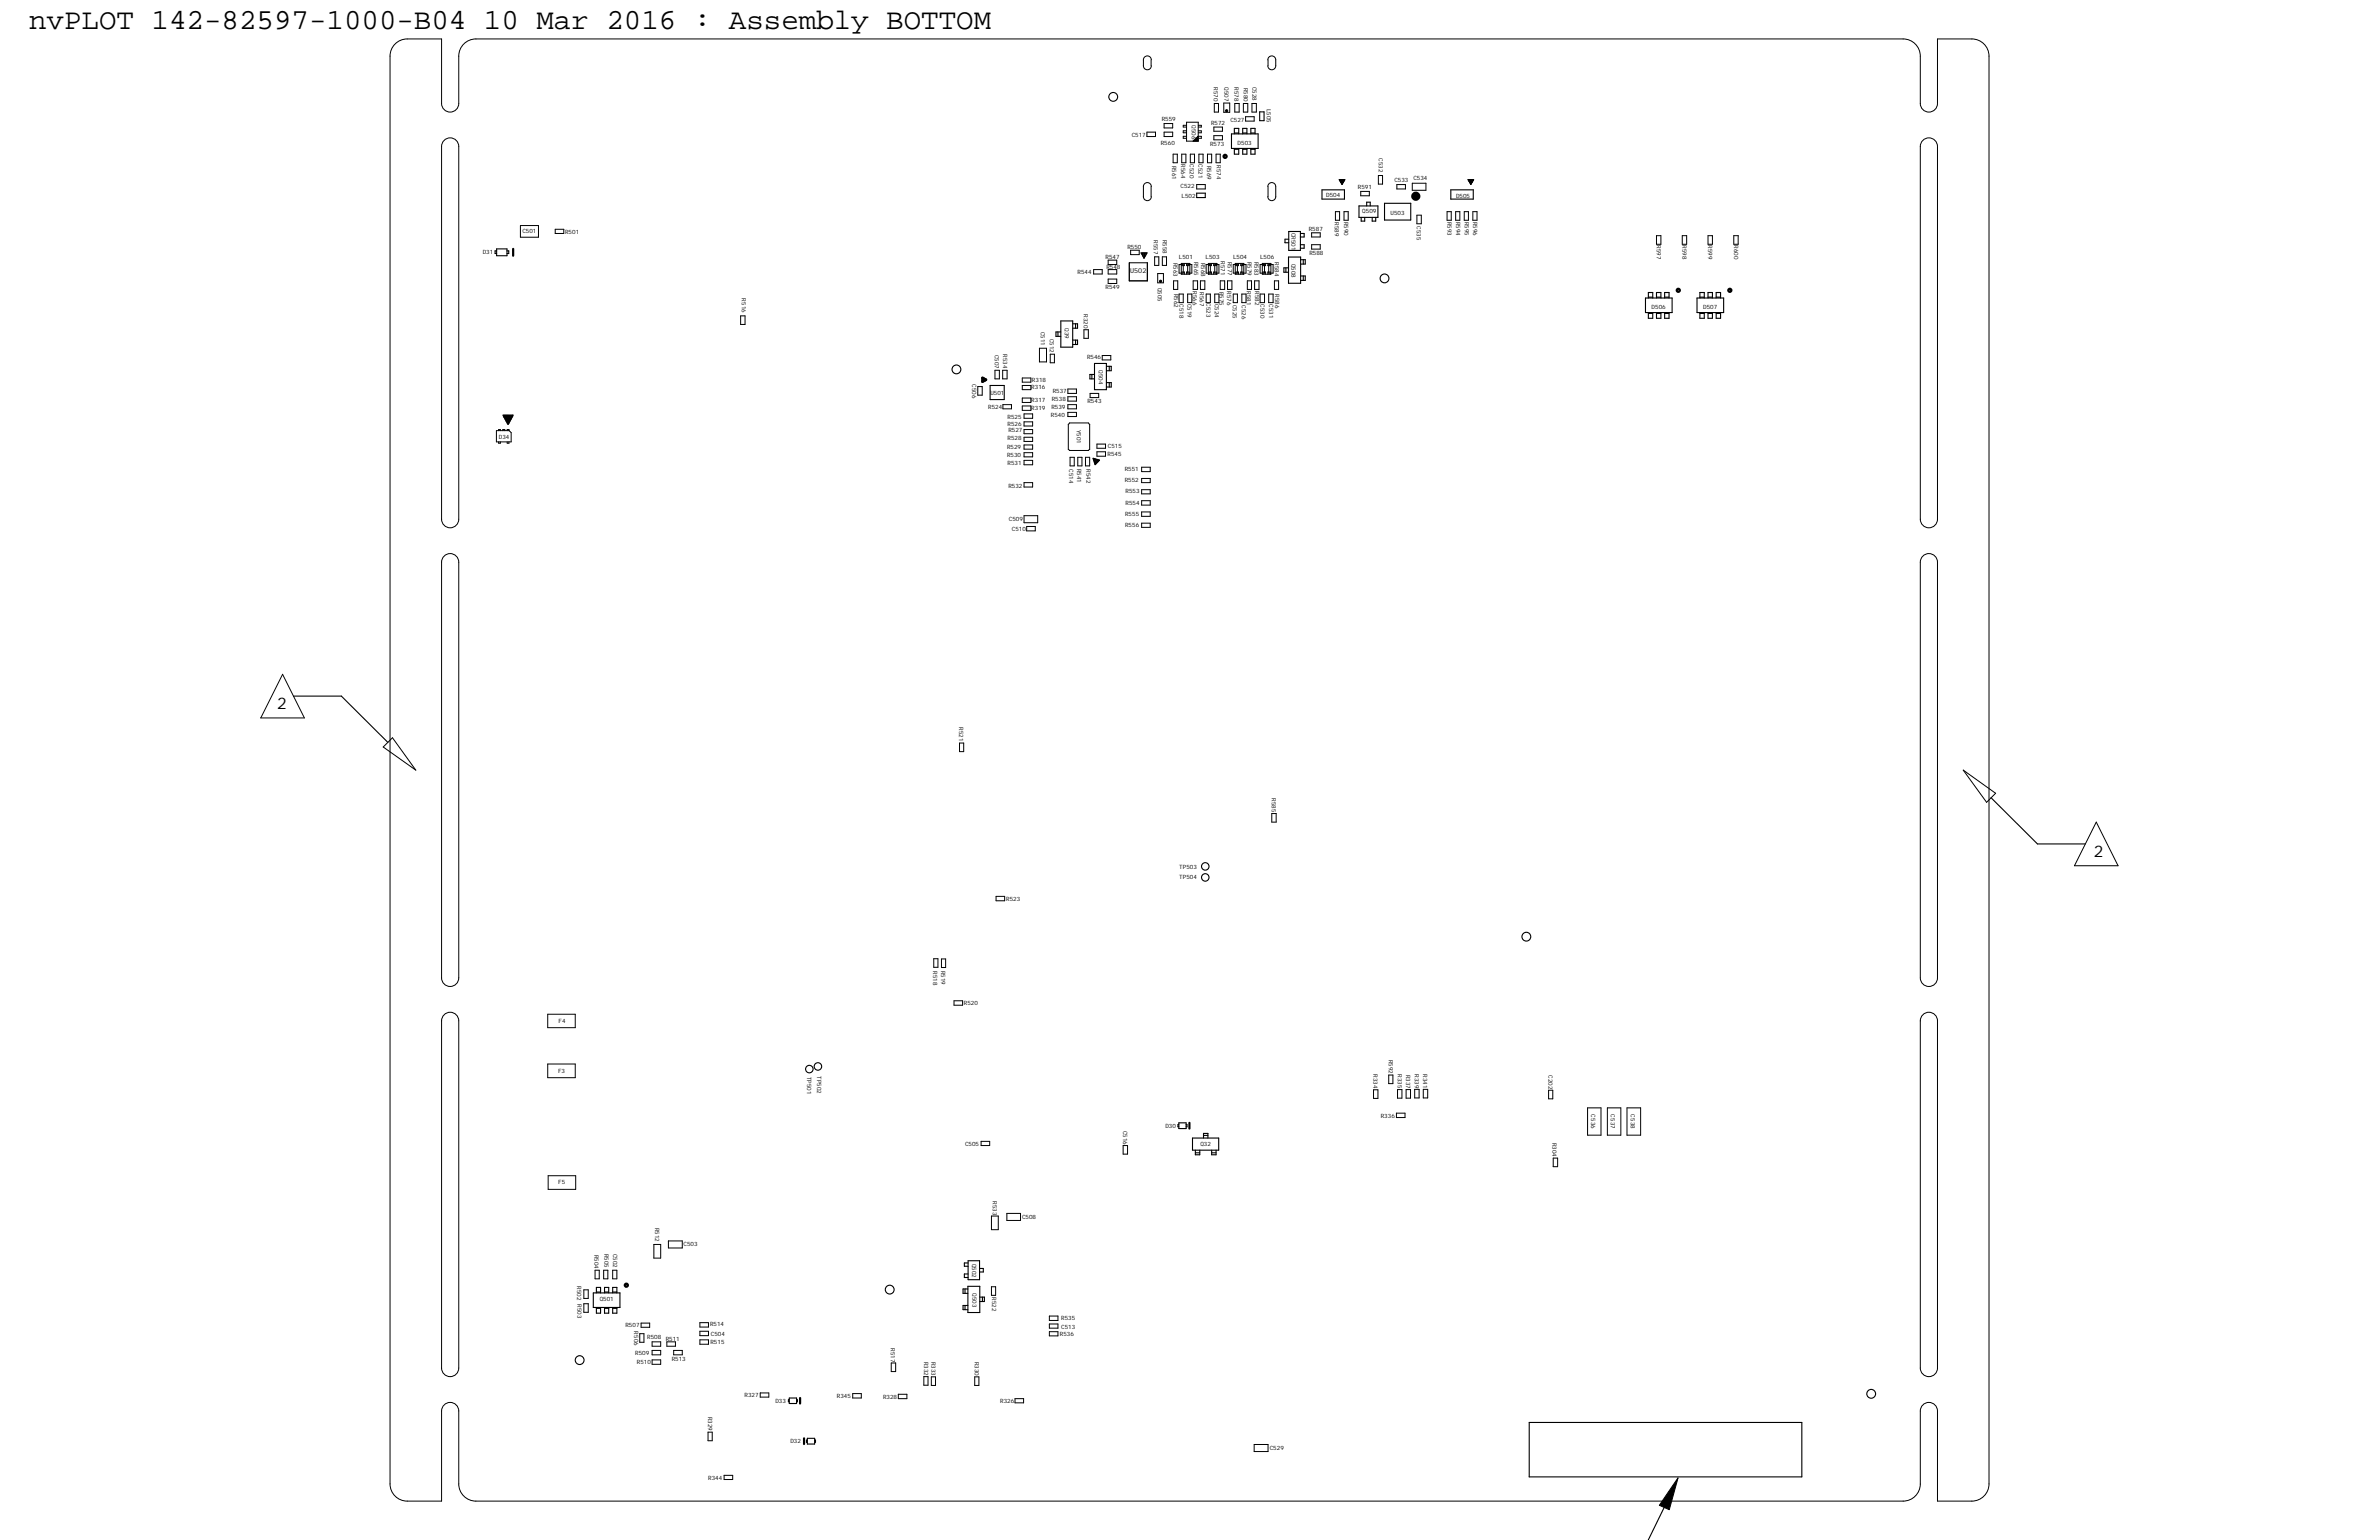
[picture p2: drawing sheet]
<svg xmlns="http://www.w3.org/2000/svg" width="432mm" height="279mm" viewBox="0 0 432 279" stroke-linecap="round" stroke-linejoin="round" font-family="sans-serif">
<defs><g id="words">
<text font-size="5.3" x="5.3" y="5.3">nvPLOT 142-82597-1000-B04 10 Mar 2016 : Assembly BOTTOM</text>
<g font-size="2.9">
<text x="50.3" y="128.6">2</text>
<text x="380" y="155.5">2</text>
</g>
<text font-size="1.2" x="205.1" y="49.6">U502</text>
<g font-size="1.1">
<text x="220.3" y="15.8" transform="rotate(90 220.3 15.8)">R570</text>
<text x="222.3" y="15.8" transform="rotate(90 222.3 15.8)">Q507</text>
<text x="224" y="15.8" transform="rotate(90 224 15.8)">R578</text>
<text x="225.8" y="15.9" transform="rotate(90 225.8 15.9)">R580</text>
<text x="227.3" y="15.7" transform="rotate(90 227.3 15.7)">C528</text>
<text x="210.9" y="21.9">R559</text>
<text x="216.3" y="22.7" transform="rotate(90 216.3 22.7)">Q506</text>
<text x="219.8" y="22.7">R572</text>
<text x="223.3" y="22.1">C527</text>
<text x="229.9" y="19.7" transform="rotate(90 229.9 19.7)">L505</text>
<text x="205.4" y="24.8">C517</text>
<text x="210.7" y="26.3">R560</text>
<text x="214.4" y="29.8" transform="rotate(90 214.4 29.8)">R564</text>
<text x="216" y="29.8" transform="rotate(90 216 29.8)">C520</text>
<text x="217.5" y="29.8" transform="rotate(90 217.5 29.8)">C521</text>
<text x="219.6" y="26.5">R573</text>
<text x="220.9" y="30" transform="rotate(90 220.9 30)">R574</text>
<text x="224.6" y="26.3">D503</text>
<text x="250.3" y="28.7" transform="rotate(90 250.3 28.7)">C532</text>
<text x="212.8" y="30.1" transform="rotate(90 212.8 30.1)">R561</text>
<text x="214.3" y="34.1">C522</text>
<text x="219.1" y="30.1" transform="rotate(90 219.1 30.1)">R569</text>
<text x="240.7" y="35.8">D504</text>
<text x="246.5" y="34.3">R591</text>
<text x="253.1" y="33.1">C533</text>
<text x="256.5" y="32.7">C534</text>
<text x="264.3" y="35.9">D505</text>
<text x="214.4" y="36">L502</text>
<text x="237.6" y="42">R587</text>
<text x="242.3" y="40.3" transform="rotate(90 242.3 40.3)">R589</text>
<text x="244" y="40.2" transform="rotate(90 244 40.2)">R590</text>
<text x="247.3" y="38.7">Q509</text>
<text x="252.4" y="39">U503</text>
<text x="257.2" y="41.1" transform="rotate(90 257.2 41.1)">C535</text>
<text x="262.7" y="40.2" transform="rotate(90 262.7 40.2)">R593</text>
<text x="264.3" y="40.2" transform="rotate(90 264.3 40.2)">R594</text>
<text x="265.8" y="40.2" transform="rotate(90 265.8 40.2)">R595</text>
<text x="267.4" y="40.2" transform="rotate(90 267.4 40.2)">R596</text>
<text x="87.6" y="46.2">D31</text>
<text x="94.8" y="42.3">C501</text>
<text x="102.6" y="42.4">R501</text>
<text x="200.7" y="46.9">R547</text>
<text x="204.6" y="45.2">R550</text>
<text x="209.4" y="43.6" transform="rotate(90 209.4 43.6)">R557</text>
<text x="211" y="43.5" transform="rotate(90 211 43.5)">R558</text>
<text x="213" y="47.6" transform="rotate(90 213 47.6)">R563</text>
<text x="214" y="46.9">L501</text>
<text x="216.7" y="47.5" transform="rotate(90 216.7 47.5)">R565</text>
<text x="218" y="47.6" transform="rotate(90 218 47.6)">R568</text>
<text x="218.8" y="47">L503</text>
<text x="221.6" y="47.4" transform="rotate(90 221.6 47.4)">R571</text>
<text x="222.9" y="47.5" transform="rotate(90 222.9 47.5)">R577</text>
<text x="223.8" y="47">L504</text>
<text x="226.4" y="47.5" transform="rotate(90 226.4 47.5)">R579</text>
<text x="227.7" y="47.5" transform="rotate(90 227.7 47.5)">R583</text>
<text x="228.7" y="47">L506</text>
<text x="231.4" y="47.6" transform="rotate(90 231.4 47.6)">R584</text>
<text x="234.4" y="42.2" transform="rotate(90 234.4 42.2)">CR501</text>
<text x="234.4" y="47.9" transform="rotate(90 234.4 47.9)">Q508</text>
<text x="237.7" y="46.3">R588</text>
<text x="300.7" y="44.5" transform="rotate(90 300.7 44.5)">R597</text>
<text x="305.4" y="44.5" transform="rotate(90 305.4 44.5)">R598</text>
<text x="310.1" y="44.5" transform="rotate(90 310.1 44.5)">R599</text>
<text x="314.7" y="44.5" transform="rotate(90 314.7 44.5)">R600</text>
<text x="195.6" y="49.8">R544</text>
<text x="200.7" y="52.4">R549</text>
<text x="200.8" y="48.8">R548</text>
<text x="210.2" y="52.2" transform="rotate(90 210.2 52.2)">Q505</text>
<text x="213.1" y="53.3" transform="rotate(90 213.1 53.3)">R562</text>
<text x="216.5" y="52.9" transform="rotate(90 216.5 52.9)">R566</text>
<text x="217.8" y="53" transform="rotate(90 217.8 53)">R567</text>
<text x="221.3" y="53" transform="rotate(90 221.3 53)">R575</text>
<text x="222.7" y="52.8" transform="rotate(90 222.7 52.8)">R576</text>
<text x="226.3" y="52.9" transform="rotate(90 226.3 52.9)">R581</text>
<text x="227.8" y="52.9" transform="rotate(90 227.8 52.9)">R582</text>
<text x="231.5" y="53.4" transform="rotate(90 231.5 53.4)">R586</text>
<text x="134.6" y="54.2" transform="rotate(90 134.6 54.2)">R516</text>
<text x="193.3" y="59.5" transform="rotate(90 193.3 59.5)">Q39</text>
<text x="196.7" y="57" transform="rotate(90 196.7 57)">R320</text>
<text x="214.1" y="55.2" transform="rotate(90 214.1 55.2)">C518</text>
<text x="215.6" y="55.1" transform="rotate(90 215.6 55.1)">C519</text>
<text x="219" y="55" transform="rotate(90 219 55)">C523</text>
<text x="220.5" y="55.1" transform="rotate(90 220.5 55.1)">C524</text>
<text x="223.8" y="55.3" transform="rotate(90 223.8 55.3)">C525</text>
<text x="225.4" y="55.4" transform="rotate(90 225.4 55.4)">C526</text>
<text x="228.8" y="55.2" transform="rotate(90 228.8 55.2)">C530</text>
<text x="230.4" y="55.2" transform="rotate(90 230.4 55.2)">C531</text>
<text x="299.8" y="56.1">D506</text>
<text x="309.1" y="56.1">D507</text>
<text x="180.6" y="64.3" transform="rotate(90 180.6 64.3)">C507</text>
<text x="182.1" y="64.3" transform="rotate(90 182.1 64.3)">R534</text>
<text x="188.9" y="60.2" transform="rotate(90 188.9 60.2)">C511</text>
<text x="190.5" y="61.4" transform="rotate(90 190.5 61.4)">C512</text>
<text x="197.3" y="65.2">R546</text>
<text x="176.5" y="69.7" transform="rotate(90 176.5 69.7)">C506</text>
<text x="179.8" y="71.6">U501</text>
<text x="187.2" y="70.7">R316</text>
<text x="187.3" y="69.3">R318</text>
<text x="191.1" y="71.4">R537</text>
<text x="199.4" y="67.1" transform="rotate(90 199.4 67.1)">Q504</text>
<text x="179.4" y="74.2">R524</text>
<text x="182.9" y="76">R525</text>
<text x="182.9" y="77.2">R526</text>
<text x="187.2" y="73">R317</text>
<text x="187.2" y="74.5">R319</text>
<text x="190.7" y="75.7">R540</text>
<text x="190.8" y="74.2">R539</text>
<text x="190.9" y="72.8">R538</text>
<text x="195.4" y="78" transform="rotate(90 195.4 78)">Y501</text>
<text x="197.4" y="73.2">R543</text>
<text x="90.5" y="79.6">D34</text>
<text x="182.8" y="81.4">R529</text>
<text x="182.8" y="82.9">R530</text>
<text x="182.9" y="79.9">R528</text>
<text x="183" y="78.4">R527</text>
<text x="201" y="82.8">R545</text>
<text x="201.1" y="81.2">C515</text>
<text x="182.9" y="84.4">R531</text>
<text x="183" y="88.5">R532</text>
<text x="194.1" y="85.1" transform="rotate(90 194.1 85.1)">C514</text>
<text x="195.5" y="85" transform="rotate(90 195.5 85)">R541</text>
<text x="197.2" y="85.1" transform="rotate(90 197.2 85.1)">R542</text>
<text x="204.1" y="87.4">R552</text>
<text x="204.1" y="85.5">R551</text>
<text x="204.3" y="89.4">R553</text>
<text x="183.1" y="94.5">C509</text>
<text x="204.2" y="95.6">R556</text>
<text x="204.2" y="93.7">R555</text>
<text x="204.3" y="91.6">R554</text>
<text x="183.7" y="96.4">C510</text>
<text x="174.1" y="131.9" transform="rotate(90 174.1 131.9)">R521</text>
<text x="230.9" y="144.8" transform="rotate(90 230.9 144.8)">R585</text>
<text x="214.1" y="159.4">TP504</text>
<text x="214.1" y="157.7">TP503</text>
<text x="182.6" y="163.4">R523</text>
<text x="169.4" y="176.2" transform="rotate(90 169.4 176.2)">R518</text>
<text x="170.8" y="176.1" transform="rotate(90 170.8 176.1)">R519</text>
<text x="101.4" y="185.7">F4</text>
<text x="175" y="182.3">R520</text>
<text x="101.3" y="194.7">F3</text>
<text x="146.5" y="195.3" transform="rotate(90 146.5 195.3)">TP501</text>
<text x="148.3" y="195.2" transform="rotate(90 148.3 195.2)">TP502</text>
<text x="249.3" y="194.9" transform="rotate(90 249.3 194.9)">R334</text>
<text x="252.1" y="192.3" transform="rotate(90 252.1 192.3)">R592</text>
<text x="253.7" y="194.9" transform="rotate(90 253.7 194.9)">R335</text>
<text x="255.2" y="195" transform="rotate(90 255.2 195)">R337</text>
<text x="256.8" y="194.9" transform="rotate(90 256.8 194.9)">R339</text>
<text x="258.3" y="194.9" transform="rotate(90 258.3 194.9)">R341</text>
<text x="281.1" y="195.1" transform="rotate(90 281.1 195.1)">C202</text>
<text x="250.6" y="202.8">R336</text>
<text x="288.8" y="202.2" transform="rotate(90 288.8 202.2)">C536</text>
<text x="292.4" y="202.2" transform="rotate(90 292.4 202.2)">C537</text>
<text x="296" y="202.2" transform="rotate(90 296 202.2)">C538</text>
<text x="175.2" y="207.8">C505</text>
<text x="203.9" y="205.2" transform="rotate(90 203.9 205.2)">C516</text>
<text x="211.5" y="204.6">D30</text>
<text x="217.9" y="207.9">Q32</text>
<text x="281.8" y="207.4" transform="rotate(90 281.8 207.4)">R304</text>
<text x="101.3" y="214.9">F5</text>
<text x="180.2" y="217.9" transform="rotate(90 180.2 217.9)">R533</text>
<text x="185.5" y="221.1">C508</text>
<text x="107.9" y="227.6" transform="rotate(90 107.9 227.6)">R504</text>
<text x="109.7" y="227.5" transform="rotate(90 109.7 227.5)">R505</text>
<text x="111.3" y="227.5" transform="rotate(90 111.3 227.5)">C502</text>
<text x="118.9" y="222.7" transform="rotate(90 118.9 222.7)">R512</text>
<text x="124.1" y="226.1">C503</text>
<text x="104.7" y="233.4" transform="rotate(90 104.7 233.4)">R502 R503</text>
<text x="176.4" y="229.3" transform="rotate(90 176.4 229.3)">Q502</text>
<text x="108.8" y="236">Q501</text>
<text x="176.5" y="234.6" transform="rotate(90 176.5 234.6)">Q503</text>
<text x="180.1" y="235.4" transform="rotate(90 180.1 235.4)">R522</text>
<text x="192.6" y="239.5">R535</text>
<text x="113.5" y="240.7">R507</text>
<text x="115.1" y="241.6" transform="rotate(90 115.1 241.6)">R506</text>
<text x="115.3" y="245.8">R509</text>
<text x="117.5" y="242.9">R508</text>
<text x="120.8" y="243.2">R511</text>
<text x="128.9" y="240.6">R514</text>
<text x="129" y="243.9">R515</text>
<text x="129" y="242.4">C504</text>
<text x="161.7" y="244.6" transform="rotate(90 161.7 244.6)">R517</text>
<text x="192.4" y="242.4">R536</text>
<text x="192.6" y="241">C513</text>
<text x="115.6" y="247.5">R510</text>
<text x="121.9" y="246.9">R513</text>
<text x="167.7" y="247" transform="rotate(90 167.7 247)">R332</text>
<text x="169.1" y="247.1" transform="rotate(90 169.1 247.1)">R333</text>
<text x="176.9" y="247.1" transform="rotate(90 176.9 247.1)">R330</text>
<text x="128.5" y="257" transform="rotate(90 128.5 257)">R329</text>
<text x="135.1" y="253.5">R327</text>
<text x="140.7" y="254.5">D33</text>
<text x="151.9" y="253.6">R345</text>
<text x="160.3" y="253.8">R328</text>
<text x="181.6" y="254.5">R326</text>
<text x="143.5" y="261.8">D32</text>
<text x="230.5" y="263.1">C529</text>
<text x="128.6" y="268.4">R344</text>
</g>
</g></defs>
<g fill="none" stroke="#000" stroke-width=".18">
<path d="M70.8 10.2v259zM73.9 7.1h6.2zM73.9 7.1a3.1 3.1 0 0 0-3.1 3.1M80.1 7.1v11.7zM80.1 18.8a1.56 1.56 0 0 0 1.6 1.5 1.56 1.56 0 0 0 1.6-1.5M83.3 10.2v8.6zM86.4 7.1h259zM86.4 7.1a3.1 3.1 0 0 0-3.1 3.1M207.5 10.9v1zM207.5 11.9a.72 .72 0 0 0 .8 .8 .72 .72 0 0 0 .7-.8M207.5 10.9a.72 .72 0 0 1 .8-.8 .72 .72 0 0 1 .7 .8M208.9 10.9v1z"/>
<path d="M220.4 18.8h.8zM220.4 18.8v1.5zM221.2 18.8v1.5zM222.1 18.7h1.1zM222.1 18.7v1.7zM223.2 18.7v1.7zM224.1 18.8h.8zM224.1 18.8v1.5zM224.9 18.8v1.5zM225.7 18.8h.8zM225.7 18.8v1.5zM226.5 18.8v1.5z"/>
<path d="M227.2 18.8h.8zM227.2 18.8v1.5zM228 18.8v1.5zM230.1 11.9a.72 .72 0 0 0 .7 .8 .72 .72 0 0 0 .8-.8M230.1 10.9a.72 .72 0 0 1 .7-.8 .72 .72 0 0 1 .8 .8M230.2 10.9v1zM231.6 10.9v1zM345.4 7.1a3.1 3.1 0 0 1 3.1 3.1M348.5 10.2v8.6zM348.5 18.8a1.56 1.56 0 0 0 1.6 1.5 1.56 1.56 0 0 0 1.6-1.5M351.7 7.1h6.2zM351.7 7.1v11.7z"/>
<path d="M357.9 7.1a3.1 3.1 0 0 1 3.1 3.1M361 10.2v259zM80.1 26.6v67.6zM80.1 26.6a1.56 1.56 0 0 1 1.6-1.6 1.56 1.56 0 0 1 1.6 1.6M83.3 26.6v67.6zM207.5 33.8v1.9zM207.5 35.7a.72 .72 0 0 0 .8 .7 .72 .72 0 0 0 .7-.7M207.5 33.8a.72 .72 0 0 1 .8-.7 .72 .72 0 0 1 .7 .7M208.2 24v.8zM208.2 24h1.5zM208.2 24.8h1.5zM208.9 33.8v1.9z"/>
<path d="M209.7 24v.8zM211.3 24.8h1.5zM211.3 24h1.5zM211.3 23.2h1.5zM211.3 22.4h1.5zM211.3 24v.8zM211.3 22.4v.8zM212.8 24v.8zM212.8 22.4v.8zM212.9 29.5h.8zM212.9 28v1.5zM212.9 28h.8z"/>
<path d="M213.7 28v1.5zM214.5 29.5h.7zM214.5 28v1.5zM214.5 28h.7zM214.8 24.7h.6zM214.8 24.7v.4zM214.8 25.1h.6zM214.8 23.7h.6zM214.8 23.7v.4zM214.8 24.1h.6zM214.8 22.7h.6zM214.8 22.7v.4z"/>
<path d="M214.8 23.1h.6zM215.2 28v1.5zM215.4 25.6h2.1zM215.4 22.2h2.1zM215.4 22.2v3.4zM216 29.5h.8zM216 28v1.5zM216 28h.8zM216.8 28v1.5zM217.2 34.3h1.6zM217.2 33.5h1.6zM217.2 33.5v.8z"/>
<path d="M217.5 22.2v3.4zM217.5 24.7h.5zM217.5 25.1h.5zM217.5 23.7h.5zM217.5 24.1h.5zM217.5 22.7h.5zM217.5 23.1h.5zM217.6 29.5h.8zM217.6 28v1.5zM217.6 28h.8zM218 24.7v.4zM218 23.7v.4z"/>
<path d="M218 22.7v.4zM218.4 28v1.5zM218.8 33.5v.8zM219.2 29.5h.7zM219.2 28v1.5zM219.2 28h.7zM219.9 28v1.5zM220.3 23.1v.7zM220.3 23.1h1.6zM220.3 23.8h1.6zM220.3 24.6v.8zM220.3 24.6h1.6z"/>
<path d="M220.3 25.4h1.6zM220.4 20.3h.8zM220.7 29.5h.8zM220.7 28v1.5zM220.7 28h.8zM221.5 28v1.5zM221.9 23.1v.7zM221.9 24.6v.8zM222.1 20.4h1.1zM224.1 20.3h.8zM225.7 20.3h.8zM226.1 21.2v.8z"/>
<path d="M226.1 21.2h1.5zM226.1 22h1.5zM227.2 20.3h.8zM227.6 21.2v.8zM230.1 35.7a.72 .72 0 0 0 .7 .7 .72 .72 0 0 0 .8-.7M230.1 33.8a.72 .72 0 0 1 .7-.7 .72 .72 0 0 1 .8 .7M230.2 33.8v1.9zM231.6 33.8v1.9zM242.4 38.4h.7zM242.4 40h.7zM242.4 38.4v1.6zM243.1 32.6h1z"/>
<path d="M243.1 32.6l.5 .9zM243.1 32.6l.5 .8zM243.1 38.4v1.6zM243.1 32.6h.9zM243.2 32.7h.8zM243.2 32.7l.4 .6zM243.2 32.7h.7zM243.3 32.7h.6zM243.3 32.7l.3 .5zM243.3 32.7h.5zM243.3 32.8h.5zM243.3 32.8l.3 .4z"/>
<path d="M243.4 32.8h.3zM243.4 32.8l.2 .3zM243.4 32.8l.2 .2zM243.5 32.8h.2zM243.5 32.8l.1 .2zM243.7 32.8l-.1 .2zM243.7 32.8l-.1 .3zM243.8 32.8l-.2 .4zM243.8 32.7l-.2 .5zM243.9 32.7l-.3 .5zM243.9 38.4h.8zM243.9 40h.8z"/>
<path d="M243.9 38.4v1.6zM243.9 32.7l-.3 .6zM244 32.7l-.4 .6zM244 32.6l-.4 .8zM244.1 32.6l-.5 .8zM244.1 32.6l-.5 .9zM244.7 38.4v1.6zM247 34.7v.8zM247 34.7h1.5zM247 35.5h1.5zM248.5 34.7v.8zM250.2 33.4h.7z"/>
<path d="M250.2 31.8h.7zM250.2 31.8v1.6zM250.9 31.8v1.6zM253.5 33.5v.8zM253.5 33.5h1.6zM253.5 34.3h1.6zM255.1 33.5v.8zM256.3 34.5h2.5zM256.3 33.2h2.5zM256.3 33.2v1.3zM257.2 39v1.6zM257.2 39h.8z"/>
<path d="M258 39v1.6zM258.8 33.2v1.3zM262.6 38.4h.8zM262.6 40h.8zM262.6 38.4v1.6zM263.4 38.4v1.6zM264.2 38.4h.8zM264.2 40h.8zM264.2 38.4v1.6zM265 38.4v1.6zM265.8 38.4h.7zM265.8 40h.7z"/>
<path d="M265.8 38.4v1.6zM266.4 32.6h1.1zM266.4 32.6l.6 .9zM266.5 32.6h.9zM266.5 32.6l.5 .8zM266.5 38.4v1.6zM266.6 32.7h.8zM266.6 32.7l.4 .6zM266.6 32.7h.7zM266.6 32.7h.6zM266.6 32.7l.4 .5zM266.7 32.7h.5z"/>
<path d="M266.7 32.7l.3 .5zM266.7 32.8h.5zM266.7 32.8l.3 .4zM266.8 32.8h.3zM266.8 32.8l.2 .3zM266.8 32.8l.2 .2zM266.8 32.8h.2zM267 32.8v.2zM267.1 32.8l-.1 .2zM267.1 32.8l-.1 .3zM267.2 32.8l-.2 .4zM267.2 32.7l-.2 .5z"/>
<path d="M267.3 38.4h.8zM267.3 40h.8zM267.3 38.4v1.6zM267.3 32.7l-.3 .6zM267.4 32.7l-.4 .6zM267.4 32.6l-.4 .8zM267.5 32.6l-.5 .9zM268.1 38.4v1.6zM348.5 26.6v67.6zM348.5 26.6a1.56 1.56 0 0 1 1.6-1.6 1.56 1.56 0 0 1 1.6 1.6M351.7 26.6v67.6zM94.5 40.9h3.2z"/>
<path d="M94.5 40.9v2.1zM94.5 43h3.2zM97.7 40.9v2.1zM100.8 41.6v.8zM100.8 41.6h1.5zM100.8 42.4h1.5zM102.3 41.6v.8zM134.4 58.9h.8zM134.4 57.3h.8zM134.4 57.3v1.6zM135.2 57.3v1.6zM196.7 59.8h.8z"/>
<path d="M196.7 59.8v1.6zM197.5 59.8v1.6zM198.5 48.9h1.6zM198.5 49.7h1.6zM198.5 48.9v.8zM200.1 48.9v.8zM201.1 48.9v.8zM201.1 49.7h1.6zM201.1 48.9h1.6zM201.1 47.2v.8zM201.1 47.2h1.6zM201.1 48h1.6z"/>
<path d="M201.1 50.6v.8zM201.1 51.4h1.6zM201.1 50.6h1.6zM202.7 48.9v.8zM202.7 47.2v.8zM202.7 50.6v.8zM205 47.7h3.3zM205 51h3.3zM205 47.7v3.3zM205.2 45.4h1.6zM205.2 46.2h1.6zM205.2 45.4v.8z"/>
<path d="M206.8 45.4v.8zM207.1 45.9l.6 1zM207.1 45.9h1.1zM207.3 45.9v.2zM207.4 45.9v.4zM207.5 45.9v.7zM207.6 45.9v.9zM207.7 45.9v.9zM207.9 45.9v.6zM208 45.9v.4zM208.1 45.9v.1zM208.2 45.9l-.5 1z"/>
<path d="M208.3 47.7v3.3zM209.6 48.2h.7zM209.6 46.6h.7zM209.6 46.6v1.6zM210.1 49.6h1.1zM210.1 49.6v1.7zM210.1 51.3h1.1zM210.3 46.6v1.6zM211 48.2h.7zM211 46.6h.7zM211 46.6v1.6zM211.2 49.6v1.7z"/>
<path d="M211.7 46.6v1.6zM213 52.5h.8zM213 51v1.5zM213 51h.8zM213.8 51v1.5zM214 53.4h.8zM214 54.9h.8zM214 53.4v1.5zM214 48h.8zM214 49.6h.8zM214 48v1.6zM214.4 49.8h1.6z"/>
<path d="M214.4 47.8v2zM214.4 47.8h1.6zM214.5 49.4v.4zM214.5 49.4h.5zM214.5 47.8v.4zM214.5 48.2h.5zM214.8 53.4v1.5zM214.8 48v1.6zM215 49.4v.4zM215 47.8v.4zM215.4 49.4v.4zM215.4 49.4h.4z"/>
<path d="M215.4 48.2h.4zM215.4 47.8v.4zM215.6 53.4h.7zM215.6 54.9h.7zM215.6 53.4v1.5zM215.6 48h.7zM215.6 49.6h.7zM215.6 48v1.6zM215.8 49.4v.4zM215.8 47.8v.4zM216 47.8v2zM216.3 53.4v1.5z"/>
<path d="M216.3 48v1.6zM216.6 52.5h.8zM216.6 51v1.5zM216.6 51h.8zM217.4 51v1.5zM217.9 52.5h.8zM217.9 51v1.5zM217.9 51h.8zM218.7 51v1.5zM218.9 53.4h.8zM218.9 54.9h.8zM218.9 53.4v1.5z"/>
<path d="M218.9 48h.8zM218.9 49.6h.8zM218.9 48v1.6zM219.3 49.8h1.6zM219.3 47.8v2zM219.3 47.8h1.6zM219.4 49.4v.4zM219.4 49.4h.5zM219.4 47.8v.4zM219.4 48.2h.5zM219.7 53.4v1.5zM219.7 48v1.6z"/>
<path d="M219.9 49.4v.4zM219.9 47.8v.4zM220.3 49.4v.4zM220.3 49.4h.5zM220.3 48.2h.5zM220.3 47.8v.4zM220.5 53.4h.7zM220.5 54.9h.7zM220.5 53.4v1.5zM220.5 48h.7zM220.5 49.6h.7zM220.5 48v1.6z"/>
<path d="M220.8 49.4v.4zM220.8 47.8v.4zM220.9 47.8v2zM221.2 53.4v1.5zM221.2 48v1.6zM221.5 52.5h.8zM221.5 51v1.5zM221.5 51h.8zM222.3 51v1.5zM222.8 52.5h.8zM222.8 51h.8zM222.8 51v1.5z"/>
<path d="M223.6 51v1.5zM223.8 53.4h.8zM223.8 54.9h.8zM223.8 53.4v1.5zM223.8 48h.8zM223.8 49.6h.8zM223.8 48v1.6zM224.2 49.8h1.6zM224.2 47.8v2zM224.2 47.8h1.6zM224.3 49.4v.4zM224.3 49.4h.5z"/>
<path d="M224.3 47.8v.4zM224.3 48.2h.5zM224.6 53.4v1.5zM224.6 48v1.6zM224.8 49.4v.4zM224.8 47.8v.4zM225.2 49.4v.4zM225.2 49.4h.4zM225.2 48.2h.4zM225.2 47.8v.4zM225.4 53.4h.8zM225.4 54.9h.8z"/>
<path d="M225.4 53.4v1.5zM225.4 48h.8zM225.4 49.6h.8zM225.4 48v1.6zM225.6 49.4v.4zM225.6 47.8v.4zM225.8 47.8v2zM226.2 53.4v1.5zM226.2 48v1.6zM226.4 52.5h.8zM226.4 51v1.5zM226.4 51h.8z"/>
<path d="M227.2 51v1.5zM227.7 52.5h.8zM227.7 51v1.5zM227.7 51h.8zM228.5 51v1.5zM228.7 53.4h.8zM228.7 54.9h.8zM228.7 48h.8zM228.7 49.6h.8zM228.7 53.4v1.5zM228.7 48v1.6zM229.1 49.8h1.6z"/>
<path d="M229.1 47.8h1.6zM229.1 47.8v2zM229.2 49.4v.4zM229.2 49.4h.5zM229.2 47.8v.4zM229.2 48.2h.5zM229.5 53.4v1.5zM229.5 48v1.6zM229.7 49.4v.4zM229.7 47.8v.4zM230.1 49.4v.4zM230.1 49.4h.5z"/>
<path d="M230.1 48.2h.5zM230.1 47.8v.4zM230.3 53.4h.8zM230.3 54.9h.8zM230.3 53.4v1.5zM230.3 48h.8zM230.3 49.6h.8zM230.3 48v1.6zM230.6 49.4v.4zM230.6 47.8v.4zM230.7 47.8v2zM231.1 53.4v1.5z"/>
<path d="M231.1 48v1.6zM231.3 52.5h.8zM231.3 51v1.5zM231.3 51h.8zM232.1 51v1.5zM238.1 42.2v.8zM238.1 43h1.5zM238.1 42.2h1.5zM238.1 44.4v.8zM238.1 44.4h1.5zM238.1 45.2h1.5zM239.6 42.2v.8z"/>
<path d="M239.6 44.4v.8zM257.2 40.6h.8zM300.7 42.8h.8zM300.7 44.3h.8zM300.7 42.8v1.5zM301.5 42.8v1.5zM305.3 42.8h.8zM305.3 44.3h.8zM305.3 42.8v1.5zM306.1 42.8v1.5zM310 42.8h.8zM310 44.3h.8z"/>
<path d="M310 42.8v1.5zM310.8 42.8v1.5zM314.7 42.8h.8zM314.7 44.3h.8zM314.7 42.8v1.5zM315.5 42.8v1.5zM90.1 78.1h2.3zM90.1 78.1v2.1zM90.5 77.9v.2zM90.5 77.9h.3zM90.8 77.9v.2zM91.3 77.9v.2z"/>
<path d="M91.3 77.9h.3zM91.6 77.9v.2zM92.1 77.9h.3zM92.1 77.9v.2zM92.4 77.9v.2zM92.4 78.1l.4 .4zM92.8 78.5v1.7zM177.5 70.1h.8zM177.5 71.7h.8zM177.5 70.1v1.6zM178.3 70.1v1.6zM180.6 67.2h.8z"/>
<path d="M180.6 68.7h.8zM180.6 67.2v1.5zM181.4 67.2v1.5zM182 68.7h.8zM182 67.2h.8zM182 67.2v1.5zM182 73.4v.8zM182 73.4h1.6zM182 74.2h1.6zM182.8 67.2v1.5zM183.6 73.4v.8zM185.5 69.9v.8z"/>
<path d="M185.5 69.9h1.6zM185.5 70.7h1.6zM185.5 72.2v.8zM185.5 72.2h1.6zM185.5 73h1.6zM185.5 73.7v.8zM185.5 73.7h1.6zM185.5 74.5h1.6zM185.5 68.6v.7zM185.5 68.6h1.6zM185.5 69.3h1.6zM185.9 75.1v.8z"/>
<path d="M185.9 75.9h1.5zM185.9 76.5v.8zM185.9 76.5h1.5zM185.9 77.3h1.5zM185.9 79.3v.8zM185.9 79.3h1.5zM185.9 77.9v.8zM185.9 77.9h1.5zM185.9 78.7h1.5zM185.9 75.1h1.5zM187.1 69.9v.8zM187.1 72.2v.8z"/>
<path d="M187.1 73.7v.8zM187.1 68.6v.7zM187.4 75.1v.8zM187.4 76.5v.8zM187.4 79.3v.8zM187.4 77.9v.8zM188.7 63.2v2.5zM188.7 65.7h1.2zM188.7 63.2h1.2zM189.9 63.2v2.5zM190.6 64.3h.8zM190.6 65.8h.8z"/>
<path d="M190.6 64.3v1.5zM191.4 64.3v1.5zM193.8 72v.8zM193.8 72h1.6zM193.8 72.8h1.6zM193.8 73.4v.8zM193.8 74.2h1.6zM193.8 73.4h1.6zM193.8 74.8v.8zM193.8 75.6h1.6zM193.8 74.8h1.6zM193.8 70.6v.8z"/>
<path d="M193.8 70.6h1.6zM193.8 71.4h1.6zM193.9 77v4.5zM194.1 76.7h3.5zM194.1 76.8l-.2 .2M195.4 72v.8zM195.4 73.4v.8zM195.4 74.8v.8zM195.4 70.6v.8zM196.7 61.4h.8zM197.6 76.8l.2 .2M197.8 77v4.5z"/>
<path d="M197.9 71.4v.7zM197.9 71.4h1.5zM197.9 72.1h1.5zM199.4 71.4v.7zM200.1 64.5v.8zM200.1 65.3h1.5zM200.1 64.5h1.5zM201.6 64.5v.8zM80.1 94.2a1.56 1.56 0 0 0 1.6 1.6 1.56 1.56 0 0 0 1.6-1.6M90.1 80.2h2.7zM90.5 80.2v.2zM90.5 80.4h.3z"/>
<path d="M90.8 80.2v.2zM92.1 80.4h.3zM92.1 80.2v.2zM92.4 80.2v.2zM185.9 93.6h2.4zM185.9 94.8h2.4zM185.9 93.6v1.2zM185.9 87.6v.8zM185.9 88.4h1.5zM185.9 87.6h1.5zM185.9 82.1v.8zM185.9 82.1h1.5z"/>
<path d="M185.9 82.9h1.5zM185.9 83.5v.8zM185.9 83.5h1.5zM185.9 84.3h1.5zM185.9 80.7v.8zM185.9 80.7h1.5zM185.9 81.5h1.5zM185.9 80.1h1.5zM186.3 96.3h1.6zM186.3 95.5h1.6zM186.3 95.5v.8zM187.4 87.6v.8z"/>
<path d="M187.4 82.1v.8zM187.4 83.5v.8zM187.4 80.7v.8zM187.9 95.5v.8zM188.3 93.6v1.2zM193.9 81.5l.2 .2M194.1 81.7h3.5zM194.2 84.5h.8zM194.2 83h.8zM194.2 83v1.5zM195 83v1.5zM195.6 84.5h.8z"/>
<path d="M195.6 83h.8zM195.6 83v1.5zM196.4 83v1.5zM197 84.5h.8zM197 83h.8zM197 83v1.5zM197.8 83v1.5zM197.8 81.5l-.2 .2M199.1 82.8h1.6zM199.1 82h1.6zM199.1 81.3h1.6zM199.1 80.6h1.6z"/>
<path d="M199.1 82v.8zM199.1 80.6v.7zM200.7 82v.8zM200.7 80.6v.7zM207.2 94.9v.8zM207.2 94.9h1.6zM207.2 95.7h1.6zM207.2 92.9v.8zM207.2 93.7h1.6zM207.2 90.8v.8zM207.2 90.8h1.6zM207.2 91.6h1.6z"/>
<path d="M207.2 88.8v.8zM207.2 88.8h1.6zM207.2 89.6h1.6zM207.2 92.9h1.6zM207.2 86.8v.8zM207.2 86.8h1.6zM207.2 87.6h1.6zM207.2 84.8v.8zM207.2 84.8h1.6zM207.2 85.6h1.6zM208.8 94.9v.8zM208.8 92.9v.8z"/>
<path d="M208.8 90.8v.8zM208.8 88.8v.8zM208.8 86.8v.8zM208.8 84.8v.8zM348.5 94.2a1.56 1.56 0 0 0 1.6 1.6 1.56 1.56 0 0 0 1.6-1.6M80.1 102v75.4zM80.1 102a1.56 1.56 0 0 1 1.6-1.6 1.56 1.56 0 0 1 1.6 1.6M83.3 102v75.4zM348.5 102v75.4zM348.5 102a1.56 1.56 0 0 1 1.6-1.6 1.56 1.56 0 0 1 1.6 1.6M351.7 102v75.4zM47.3 130.3h7.9z"/>
<path d="M51.3 122.3l3.9 8zM51.3 122.3l-4 8zM69.6 135.5l5.9 4.2zM71.2 133.8l-1.6 1.7zM71.2 133.8l4.3 5.9zM174.2 136.4h.7zM174.2 134.8v1.6zM174.2 134.8h.7zM174.9 134.8v1.6zM356.3 139.7l5.9 4.2zM356.3 139.7l4.3 5.9zM230.8 149.2h.8z"/>
<path d="M230.8 147.6h.8zM230.8 147.6v1.6zM231.6 147.6v1.6zM362.2 143.9l-1.6 1.7zM376.5 157.1h7.9zM380.5 149.2l-4 7.9zM380.5 149.2l3.9 7.9zM80.1 177.4a1.56 1.56 0 0 0 1.6 1.6 1.56 1.56 0 0 0 1.6-1.6M169.5 173.9h.7zM169.5 175.5h.7zM169.5 173.9v1.6zM170.2 173.9v1.6z"/>
<path d="M170.9 174h.7zM170.9 175.5h.7zM170.9 174v1.5zM171.6 174v1.5zM180.8 162.6h1.6zM180.8 163.4h1.6zM180.8 162.6v.8zM182.4 162.6v.8zM348.5 177.4a1.56 1.56 0 0 0 1.6 1.6 1.56 1.56 0 0 0 1.6-1.6M80.1 185.2v63zM80.1 185.2a1.56 1.56 0 0 1 1.6-1.5 1.56 1.56 0 0 1 1.6 1.5M83.3 185.2v63z"/>
<path d="M99.4 195.5h5zM99.4 193v2.5zM99.4 193h5zM99.4 186.4h5zM99.4 184v2.4zM99.4 184h5zM104.4 193v2.5zM104.4 184v2.4zM173.2 181.6v.8zM173.2 182.4h1.5zM173.2 181.6h1.5zM174.7 181.6v.8z"/>
<path d="M249.3 197.7h.8zM249.3 199.3h.8zM249.3 197.7v1.6zM250.1 197.7v1.6zM252.1 196.6h.7zM252.1 195h.7zM252.1 195v1.6zM252.8 195v1.6zM253.7 197.7h.8zM253.7 199.2h.8zM253.7 197.7v1.5zM254.5 197.7v1.5z"/>
<path d="M255.2 197.7h.8zM255.2 199.2h.8zM255.2 197.7v1.5zM256 197.7v1.5zM256.8 197.6h.8zM256.8 199.2h.8zM256.8 197.6v1.6zM257.6 197.6v1.6zM258.3 197.6h.8zM258.3 199.2h.8zM258.3 197.6v1.6zM259.1 197.6v1.6z"/>
<path d="M281.1 197.8h.7zM281.1 199.4h.7zM281.1 197.8v1.6zM281.8 197.8v1.6zM348.5 185.2v63zM348.5 185.2a1.56 1.56 0 0 1 1.6-1.5 1.56 1.56 0 0 1 1.6 1.5M351.7 185.2v63zM99.5 215.8h5zM99.5 213.3v2.5zM99.5 213.3h5zM104.5 213.3v2.5zM178.1 207.1v.7z"/>
<path d="M178.1 207.1h1.5zM178.1 207.8h1.5zM179.6 207.1v.7zM203.9 209.4h.8zM203.9 207.8h.8zM203.9 207.8v1.6zM204.7 207.8v1.6zM253.5 202v.8zM253.5 202h1.5zM253.5 202.8h1.5zM255 202v.8zM281.9 211.7h.8z"/>
<path d="M281.9 210.1h.8zM281.9 210.1v1.6zM282.7 210.1v1.6zM288.2 206h2.4zM288.2 201h2.4zM288.2 201v5zM290.6 201v5zM291.7 206h2.5zM291.7 201v5zM291.7 201h2.5zM294.2 201v5zM295.3 206h2.5z"/>
<path d="M295.3 201v5zM295.3 201h2.5zM297.8 201v5zM106 236.5h.8zM106 238.1h.8zM106 236.5v1.6zM106 235.6h.8zM106 234v1.6zM106 234h.8zM106.8 236.5v1.6zM106.8 234v1.6zM108 232h.8z"/>
<path d="M108 230.5h.8zM108 230.5v1.5zM108.8 230.5v1.5zM109.6 230.5h.7zM109.6 232h.7zM109.6 230.5v1.5zM110.3 230.5v1.5zM111.2 230.5h.8zM111.2 232h.8zM111.2 230.5v1.5zM112 230.5v1.5zM118.7 225.8v2.5z"/>
<path d="M118.7 228.3h1.2zM118.7 225.8h1.2zM119.9 225.8v2.5zM121.3 225.1h2.5zM121.3 226.4h2.5zM121.3 225.1v1.3zM123.8 225.1v1.3zM127 240v.8zM127 240h1.6zM128.6 240v.8zM180 233.5h.7zM180 235h.7z"/>
<path d="M180 233.5v1.5zM180 220.6v2.5zM180 223.1h1.2zM180 220.6h1.2zM180.7 233.5v1.5zM181.2 220.6v2.5zM182.8 220.1h2.4zM182.8 220.1v1.3zM182.8 221.4h2.4zM185.2 220.1v1.3zM190.5 238.8v.8zM190.5 239.6h1.5z"/>
<path d="M190.5 238.8h1.5zM192 238.8v.8zM80.1 256v16.3zM80.1 256a1.56 1.56 0 0 1 1.6-1.6 1.56 1.56 0 0 1 1.6 1.6M80.1 248.2a1.56 1.56 0 0 0 1.6 1.6 1.56 1.56 0 0 0 1.6-1.6M83.3 256v13.2zM116.1 243.5h.8zM116.1 242h.8zM116.1 242v1.5zM116.4 240h1.5zM116.4 240.8h1.5zM116.4 240v.8z"/>
<path d="M116.9 242v1.5zM117.9 240v.8zM118.4 246.7v.8zM118.4 247.5h1.5zM118.4 243.4v.8zM118.4 244.2h1.5zM118.4 243.4h1.5zM118.4 246.7h1.5zM118.4 245v.8zM118.4 245h1.5zM118.4 245.8h1.5zM119.9 246.7v.8z"/>
<path d="M119.9 243.4v.8zM119.9 245v.8zM121 243.4v.8zM121 243.4h1.6zM121 244.2h1.6zM122.3 245h1.5zM122.3 245.8h1.5zM122.3 245v.8zM122.6 243.4v.8zM123.8 245v.8zM127 241.5v.8zM127 241.5h1.6z"/>
<path d="M127 242.3h1.6zM127 243.1v.8zM127 243.9h1.6zM127 243.1h1.6zM127 240.8h1.6zM128.5 259.8h.8zM128.5 259.8v1.6zM128.6 241.5v.8zM128.6 243.1v.8zM129.3 259.8v1.6zM138 252.7v.8zM138 253.5h1.5z"/>
<path d="M138 252.7h1.5zM139.5 252.7v.8zM154.8 252.8v.8zM154.8 253.6h1.5zM154.8 252.8h1.5zM156.3 252.8v.8zM161.8 248.8h.8zM161.8 247.3h.8zM161.8 247.3v1.5zM162.6 247.3v1.5zM163 253.8h1.6zM163 253h1.6z"/>
<path d="M163 253v.8zM164.6 253v.8zM167.7 249.8h.7zM167.7 251.3h.7zM167.7 249.8v1.5zM168.4 249.8v1.5zM169 249.8h.8zM169 251.4h.8zM169 249.8v1.6zM169.8 249.8v1.6zM176.9 249.8h.8zM176.9 251.4h.8z"/>
<path d="M176.9 249.8v1.6zM177.7 249.8v1.6zM184.2 253.8v.7zM184.2 254.5h1.6zM184.2 253.8h1.6zM185.8 253.8v.7zM190.5 241.6v.8zM190.5 242.4h1.5zM190.5 241.6h1.5zM190.5 240.2v.8zM190.5 240.2h1.5zM190.5 241h1.5z"/>
<path d="M192 241.6v.8zM192 240.2v.8zM348.5 256v13.2zM348.5 256a1.56 1.56 0 0 1 1.6-1.6 1.56 1.56 0 0 1 1.6 1.6M348.5 248.2a1.56 1.56 0 0 0 1.6 1.6 1.56 1.56 0 0 0 1.6-1.6M351.7 256v16.3zM70.8 269.2a3.1 3.1 0 0 0 3.1 3.1M73.9 272.3h6.2zM83.3 269.2a3.1 3.1 0 0 0 3.1 3.1M86.4 272.3h259zM128.5 261.4h.8zM131.4 267.7v.7z"/>
<path d="M131.4 267.7h1.6zM131.4 268.4h1.6zM133 267.7v.7zM227.6 263.4h2.6zM227.6 262.1h2.6zM227.6 262.1v1.3zM230.2 262.1v1.3zM348.5 269.2a3.1 3.1 0 0 1-3.1 3.1M351.7 272.3h6.2zM361 269.2a3.1 3.1 0 0 1-3.1 3.1"/>
</g>
<g fill="none" stroke="#000" stroke-width=".2">
<path d="M217.2 35h1.6zM217.2 35.8h1.6zM217.2 35v.8zM218.8 35v.8zM223.5 26.9h4.9zM223.5 24.3v2.6zM223.5 24.3h4.9zM224 26.9v1.1zM224 27.1h.8zM224 28h.8zM224 23.3v1zM224 24.1h.8z"/>
<path d="M224 23.3h.8zM224.8 26.9v1.1zM224.8 23.3v1zM225.6 26.9v1.1zM225.6 28h.7zM225.6 27.1h.7zM225.6 24.1h.7zM225.6 23.3v1zM225.6 23.3h.7zM226.3 26.9v1.1zM226.3 23.3v1zM227 26.9v1.1z"/>
<path d="M227 27.1h.8zM227 28h.8zM227 23.3v1zM227 24.1h.8zM227 23.3h.8zM227.8 26.9v1.1zM227.8 23.3v1zM228.4 24.3v2.6zM228.6 20.3h.8zM228.6 21.9h.8zM228.6 20.3v1.6zM229.4 20.3v1.6z"/>
<path d="M239.9 36.1h4.1zM239.9 34.4h4.1zM239.9 34.4v1.7zM244 34.4v1.7zM246.7 39.4h3.4zM246.7 37.4h3.4zM246.7 37.4v2zM247.1 39.4v.7zM247.7 39.4v.7zM248.1 36.7v.7zM248.1 36.7h.6zM248.7 36.7v.7z"/>
<path d="M249.1 39.4v.7zM249.7 39.4v.7zM250.1 37.4v2zM251.3 36.9h4.8zM251.3 39.9h4.8zM251.3 36.9v3zM256.1 36.9v3zM263.3 36.1h4.1zM263.3 34.4h4.1zM263.3 34.4v1.7zM267.4 34.4v1.7zM89.9 46h.2z"/>
<path d="M89.9 45.5v.5zM89.9 45.5h.2zM90.1 46.4h1.9zM90.1 45.2v1.2zM90.1 45.2h1.9zM92 45.2v1.2zM92 46h.3zM92 45.5h.3zM92.3 45.5v.5zM192.5 58.2h2.2zM192.5 58.2v4.8zM194.7 58.2v4.8z"/>
<path d="M194.7 58.7h.9zM194.7 59.5h.9zM195.2 58.7v.8zM195.6 58.7v.8zM233 48.6v.8zM233 49.4h.9zM233 48.6h.9zM233.2 44h.7zM233.2 43.4v.6zM233.2 43.4h.7zM233.4 48.6v.8zM233.9 51.4h2.2z"/>
<path d="M233.9 46.6h2.2zM233.9 46.6v4.8zM233.9 42h2.1zM233.9 45.4h2.1zM233.9 42v3.4zM236 42v3.4zM236 42.4h.7zM236 43h.7zM236 44.4h.7zM236 45h.7zM236.1 46.6v4.8zM236.1 50.9h.8z"/>
<path d="M236.1 50.1h.8zM236.1 47.1h.8zM236.1 47.9h.8zM236.5 50.1v.8zM236.5 47.1v.8zM236.7 42.4v.6zM236.7 44.4v.6zM236.9 50.1v.8zM236.9 47.1v.8zM247.1 40.1h.6zM249.1 40.1h.6zM298.7 54.1h4.8z"/>
<path d="M298.7 56.7h4.8zM298.7 54.1v2.6zM299.2 53.1v1zM299.2 53.9h.8zM299.2 53.1h.8zM299.2 56.7v1zM299.2 56.9h.8zM299.2 57.7h.8zM300 53.1v1zM300 56.7v1zM300.7 53.1v1zM300.7 53.1h.8z"/>
<path d="M300.7 53.9h.8zM300.7 56.9h.8zM300.7 56.7v1zM300.7 57.7h.8zM301.5 53.1v1zM301.5 56.7v1zM302.1 53.1v1zM302.1 53.9h.8zM302.1 53.1h.8zM302.1 56.7v1zM302.1 56.9h.8zM302.1 57.7h.8z"/>
<path d="M302.9 53.1v1zM302.9 56.7v1zM303.5 54.1v2.6zM308 54.1h4.9zM308 56.7h4.9zM308 54.1v2.6zM308.5 53.1v1zM308.5 53.9h.8zM308.5 53.1h.8zM308.5 56.7v1zM308.5 56.9h.8zM308.5 57.7h.8z"/>
<path d="M309.3 53.1v1zM309.3 56.7v1zM310 53.1v1zM310 53.1h.8zM310 53.9h.8zM310 56.9h.8zM310 56.7v1zM310 57.7h.8zM310.8 53.1v1zM310.8 56.7v1zM311.5 53.9h.8zM311.5 53.1h.8z"/>
<path d="M311.5 56.9h.8zM311.5 57.7h.8zM311.5 53.1v1zM311.5 56.7v1zM312.3 53.1v1zM312.3 56.7v1zM312.9 54.1v2.6zM179.7 69.9h2.6zM179.7 72.5h2.6zM179.7 69.9v2.6zM182.3 69.9v2.6zM191.7 60.2v.8z"/>
<path d="M191.7 61h.8zM191.7 60.2h.8zM192 60.2v.8zM192.5 63h2.2zM194.7 62.5h.9zM194.7 61.7h.9zM195.2 61.7v.8zM195.6 61.7v.8zM197.8 67.9v.8zM197.8 68.7h.9zM197.8 67.9h.9zM198.2 67.9v.8z"/>
<path d="M198.7 70.7h2.1zM198.7 65.9h2.1zM198.7 65.9v4.8zM200.8 65.9v4.8zM200.8 70.2h.9zM200.8 69.4h.9zM200.8 66.5h.9zM200.8 67.3h.9zM201.3 69.4v.8zM201.3 66.5v.8zM201.7 69.4v.8zM201.7 66.5v.8z"/>
<path d="M53.3 126.3h8.7zM62 126.3l8.4 8.4zM361.4 144.7l8.4 8.4zM369.8 153.1h8.7zM213.8 204.4h.2zM213.8 204h.2zM213.8 204v.4zM214 204.8h1.3zM214 203.7v1.1zM214 203.7h1.3zM215.3 203.7v1.1zM215.3 204.4h.1z"/>
<path d="M215.3 204h.1zM215.4 204v.4zM216.4 208.7h4.8zM216.4 206.5h4.8zM216.4 206.5v2.2zM217 209.2h.8zM217 209.5h.8zM217 208.7v.8zM217.8 208.7v.8zM218.4 205.6v.9zM218.4 206h.8zM218.4 205.6h.8z"/>
<path d="M219.2 205.6v.9zM219.9 209.2h.8zM219.9 208.7v.8zM219.9 209.5h.8zM220.7 208.7v.8zM221.2 206.5v2.2zM107.7 237.2h4.8zM107.7 234.6h4.8zM107.7 234.6v2.6zM108.2 237.2v1.1zM108.2 237.4h.8zM108.2 238.3h.8z"/>
<path d="M108.2 233.6v1zM108.2 234.4h.8zM108.2 233.6h.8zM109 237.2v1.1zM109 233.6v1zM109.7 237.4h.8zM109.7 237.2v1.1zM109.7 238.3h.8zM109.7 233.6v1zM109.7 233.6h.8zM109.7 234.4h.8zM110.5 237.2v1.1z"/>
<path d="M110.5 233.6v1zM111.2 237.2v1.1zM111.2 237.4h.8zM111.2 238.3h.8zM111.2 233.6v1zM111.2 234.4h.8zM111.2 233.6h.8zM112 237.2v1.1zM112 233.6v1zM112.5 234.6v2.6zM174.8 237.6h.9zM174.8 236.9h.9z"/>
<path d="M174.8 236.9v.7zM174.8 233.9h.9zM174.8 234.7h.9zM174.8 233.9v.8zM175 231.8h.7zM175 231.1v.7zM175 231.1h.7zM175 229.7h.7zM175 229.1v.6zM175 229.1h.7zM175.2 236.9v.7zM175.2 233.9v.8z"/>
<path d="M175.7 238.1h2.1zM175.7 233.4h2.1zM175.7 233.4v4.7zM175.7 232.2h2.1zM175.7 228.7h2.1zM175.7 228.7v3.5zM177.8 228.7v3.5zM177.8 230.1h.7zM177.8 230.8h.7zM177.8 233.4v4.7zM177.8 235.3h.9zM177.8 236.1h.9z"/>
<path d="M178.3 235.3v.8zM178.5 230.1v.7zM178.7 235.3v.8zM143.1 254.3h.2zM143.1 254h.2zM143.1 254v.3zM143.3 254.6h1.3zM143.3 253.6v1zM143.3 253.6h1.3zM144.6 253.6v1zM144.6 254.3h.1zM144.6 254h.1z"/>
<path d="M144.7 254v.3zM277.6 258.1h49.4zM277.6 258.1v9.8zM327 258.1v9.8zM146.4 261.3h.1zM146.4 261.7h.1zM146.4 261.3v.4zM146.5 261v1zM146.5 261h1.4zM146.5 262h1.4zM147.9 261v1zM147.9 261.3h.1z"/>
<path d="M147.9 261.7h.1zM148 261.3v.4zM277.6 267.9h49.4zM299.1 279.4l4.2-8.5-4.2 8.5"/>
<circle cx="202.1" cy="17.6" r=".8"/>
<circle cx="251.3" cy="50.5" r=".8"/>
<circle cx="173.6" cy="67" r=".8"/>
<circle cx="218.8" cy="159.2" r=".68"/>
<circle cx="218.8" cy="157.2" r=".68"/>
<circle cx="277" cy="169.9" r=".8"/>
<circle cx="146.9" cy="194" r=".68"/>
<circle cx="148.5" cy="193.5" r=".68"/>
<circle cx="161.5" cy="234" r=".8"/>
<circle cx="105.2" cy="246.8" r=".8"/>
<circle cx="339.6" cy="252.9" r=".8"/>
</g>
<g fill="none" stroke="#000" stroke-width=".4">
<path d="M93.1 45.2v1.2zM215.9 203.7v1.1zM145.2 253.6v1zM145.9 261v1z"/>
<circle cx="222.4" cy="28.4" r=".28"/>
<circle cx="304.6" cy="52.7" r=".28"/>
<circle cx="314" cy="52.7" r=".28"/>
<circle cx="113.7" cy="233.2" r=".28"/>
</g>
<g fill="#000" stroke="#000" stroke-width=".18">
<path d="M216.5 25.6l1-.9v.9zM304.6 268.1l-1.6 5.8-1.8-.8z"/>
<circle cx="222.6" cy="20.1" r=".2"/>
<circle cx="210.6" cy="51" r=".2"/>
</g>
<circle cx="257" cy="35.6" r=".44" fill="none" stroke="#000" stroke-width=".8"/>
<path d="M198.4 83.2l1.1 .3zM198.4 83.2l.4 1.1zM198.5 83.2l.6 .7zM198.5 83.5l.5 .5zM198.6 83.2l.6 .6zM198.6 83.8l.3 .3zM198.7 84l.2 .2zM198.8 83.3l.5 .4zM199.1 83.4l.3 .2zM199.3 83.4l.2 .2zM199.5 83.5l-.7 .8z" fill="none" stroke="#000" stroke-width=".24"/>
<path d="M178.4 69.2h.1M178.3 68.6h.2zM178.3 68.5l.7 .4zM178.3 69.3l.7-.4zM178.3 68.8h.5zM178.3 69h.5z" fill="none" stroke="#000" stroke-width=".48"/>
<path d="M91.3 75.3l.9 1.6zM91.5 75.3v.4zM91.7 75.3v.8zM91.9 75.3v1.2zM92.1 75.3v1.5zM92.3 75.3v1.4zM92.5 75.3v1zM92.7 75.3v.7zM92.9 75.3v.3zM93.1 75.3l-.9 1.6z" fill="none" stroke="#000" stroke-width=".32"/>
<use href="#words"/>
</svg>
